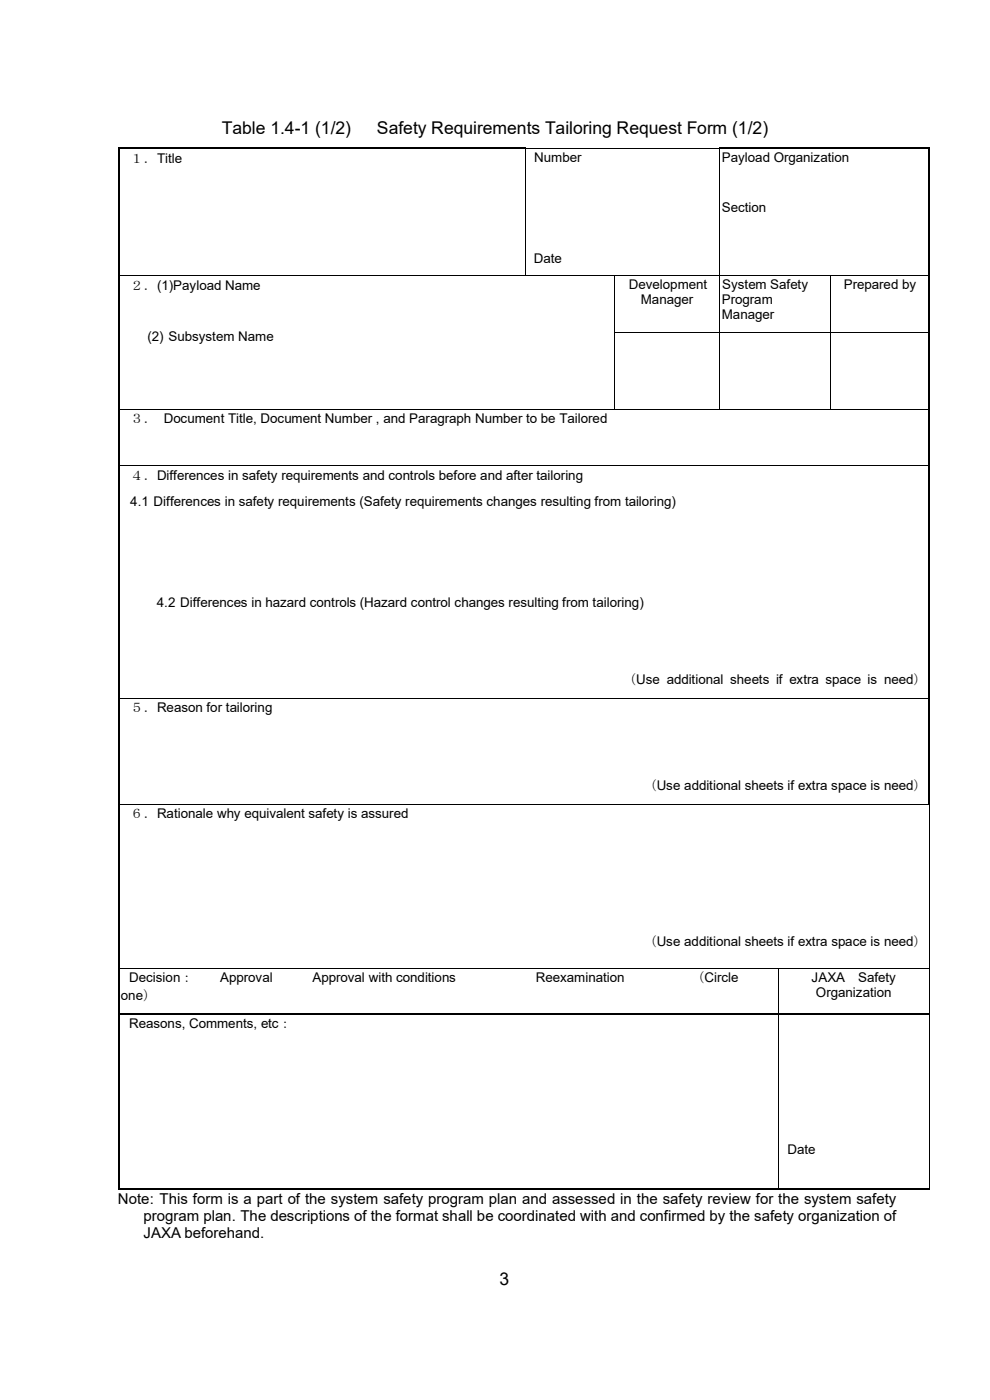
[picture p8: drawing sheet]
<svg xmlns="http://www.w3.org/2000/svg" width="210mm" height="297mm" viewBox="0 0 210 297" stroke-linecap="round" stroke-linejoin="round" font-family="sans-serif">
<defs><g id="words">
<g font-size="3.7">
<text x="47" y="28.5">Table 1.4-1 (1/2)</text>
<text x="80" y="28.5">Safety Requirements Tailoring Request Form (1/2)</text>
<text x="106" y="272.7">3</text>
</g>
<g font-size="3.2">
<text x="25" y="255.4">Note: This form is a part of the system safety program plan and assessed in the safety review for the system safety</text>
<text x="30.4" y="262.7">JAXA beforehand.</text>
<text x="30.4" y="259">program plan. The descriptions of the format shall be coordinated with and confirmed by the safety organization of</text>
</g>
<g font-size="2.8">
<text x="27.6" y="34.5">１．Title</text>
<text x="113.3" y="34.3">Number</text>
<text x="153.1" y="34.3">Payload Organization</text>
<text x="153.1" y="45">Section</text>
<text x="113.2" y="55.8">Date</text>
<text x="27.6" y="61.5">２．(1)Payload Name</text>
<text x="133.4" y="61.3">Development</text>
<text x="135.9" y="64.6">Manager</text>
<text x="153.1" y="64.5">Program</text>
<text x="153.2" y="61.3">System Safety</text>
<text x="179" y="61.3">Prepared by</text>
<text x="153.1" y="67.8">Manager</text>
<text x="31.3" y="72.4">(2) Subsystem Name</text>
<text x="27.6" y="89.7">３． Document Title, Document Number , and Paragraph Number to be Tailored</text>
<text x="27.6" y="101.8">４．Differences in safety requirements and controls before and after tailoring</text>
<text x="27.6" y="107.4">4.1 Differences in safety requirements (Safety requirements changes resulting from tailoring)</text>
<text x="33.3" y="128.9">4.2 Differences in hazard controls (Hazard control changes resulting from tailoring)</text>
<text x="132.1" y="145.1">（Use additional sheets if extra space is need）</text>
<text x="27.6" y="151">５．Reason for tailoring</text>
<text x="136.5" y="167.6">（Use additional sheets if extra space is need）</text>
<text x="27.6" y="173.5">６．Rationale why equivalent safety is assured</text>
<text x="136.5" y="200.7">（Use additional sheets if extra space is need）</text>
<text x="27.4" y="208.4">Decision：</text>
<text x="46.7" y="208.4">Approval</text>
<text x="66.3" y="208.4">Approval with conditions</text>
<text x="113.7" y="208.4">Reexamination</text>
<text x="146.6" y="208.4">（Circle</text>
<text x="172.2" y="208.2">JAXA</text>
<text x="182.1" y="208.2">Safety</text>
<text x="25.7" y="212">one）</text>
<text x="173.1" y="211.5">Organization</text>
<text x="27.4" y="218.1">Reasons, Comments, etc：</text>
<text x="167" y="244.7">Date</text>
</g>
</g></defs>
<g fill="#000">
<path d="M25 31.4h.3v.2h-.3zM111.3 31.4h.2v.2h-.2zM111.3 31.4h.2v.1h-.2zM152.6 31.4h.1v.2h-.1zM152.6 31.4h.1v.1h-.1zM197 31.4h.2v.2h-.2zM25 58.5h.3v.1h-.3zM111.3 58.5h.2v.1h-.2zM130.3 58.5h.2v.1h-.2zM152.6 58.5h.1v.1h-.1zM176.2 58.5h.2v.1h-.2zM197 58.5h.2v.1h-.2z"/>
<path d="M25 70.5h.3v.2h-.3zM130.3 70.5h.2v.2h-.2zM152.6 70.5h.1v.2h-.1zM176.2 70.5h.2v.2h-.2zM197 70.5h.2v.2h-.2zM25 86.7h.3v.2h-.3zM25 98.8h.3v.1h-.3zM130.3 86.7h.2v.2h-.2zM152.6 86.7h.1v.2h-.1zM176.2 86.7h.2v.2h-.2zM197 86.7h.2v.2h-.2zM197 98.8h.2v.1h-.2z"/>
<path d="M25 148h.3v.2h-.3zM197 148h.2v.2h-.2zM25 170.5h.3v.2h-.3zM197 170.5h.1v.2h-.1zM197.1 170.5l.1 .2zM25 205.4h.3v.2h-.3zM25 215h.3v.3h-.3zM165.1 205.4h.2v.2h-.2zM165.1 215h.3v.3h-.3zM197 205.4h.2v.2h-.2zM197 215h.2v.3h-.2zM25 252.1h.3v.3h-.3z"/>
<path d="M165.1 252.1h.3v.3h-.3zM197 252.1h.2v.3h-.2z"/>
</g>
<g fill="none" stroke="#000" stroke-width=".25">
<path d="M25.1 31.6v26.9M25.3 31.5h86M152.7 31.5h44.3M197.1 31.6v26.9M25.1 58.6v11.9M197.1 58.6v11.9M25.1 70.7v16M197.1 70.7v16M25.1 86.9v11.9M25.1 98.9v49.1M197.1 86.9v11.9M197.1 98.9v49.1"/>
<path d="M25.1 148.2v22.3M197.1 148.2v22.3M25.1 170.7v34.7M25.1 205.6v9.4M25.1 215.3v36.8M25.3 215.1h139.8M165.4 215.1h31.6M25.3 252.3h139.8M165.4 252.3h31.6"/>
</g>
<g fill="none" stroke="#000" stroke-width=".21">
<path d="M111.4 31.6v26.9M111.5 31.5h41.1M152.7 31.6v26.9M25.3 58.5h86M111.5 58.5h18.8M130.4 58.6v11.9M130.5 58.5h22.1M152.7 58.6v11.9M152.7 58.5h23.5M176.3 58.6v11.9M176.4 58.5h20.6M130.4 70.7v16"/>
<path d="M130.5 70.6h22.1M152.7 70.7v16M152.7 70.6h23.5M176.3 70.7v16M176.4 70.6h20.6M25.3 86.8h105M25.3 98.8h171.7M130.5 86.8h22.1M152.7 86.8h23.5M176.4 86.8h20.6M25.3 148.1h171.7M25.3 170.6h171.7"/>
<path d="M197.1 170.7v34.7M25.3 205.5h139.8M165.2 205.6v9.4M165.2 215.3v36.8M165.3 205.5h31.7M197.1 205.6v9.4M197.1 215.3v36.8"/>
</g>
<use href="#words"/>
</svg>
